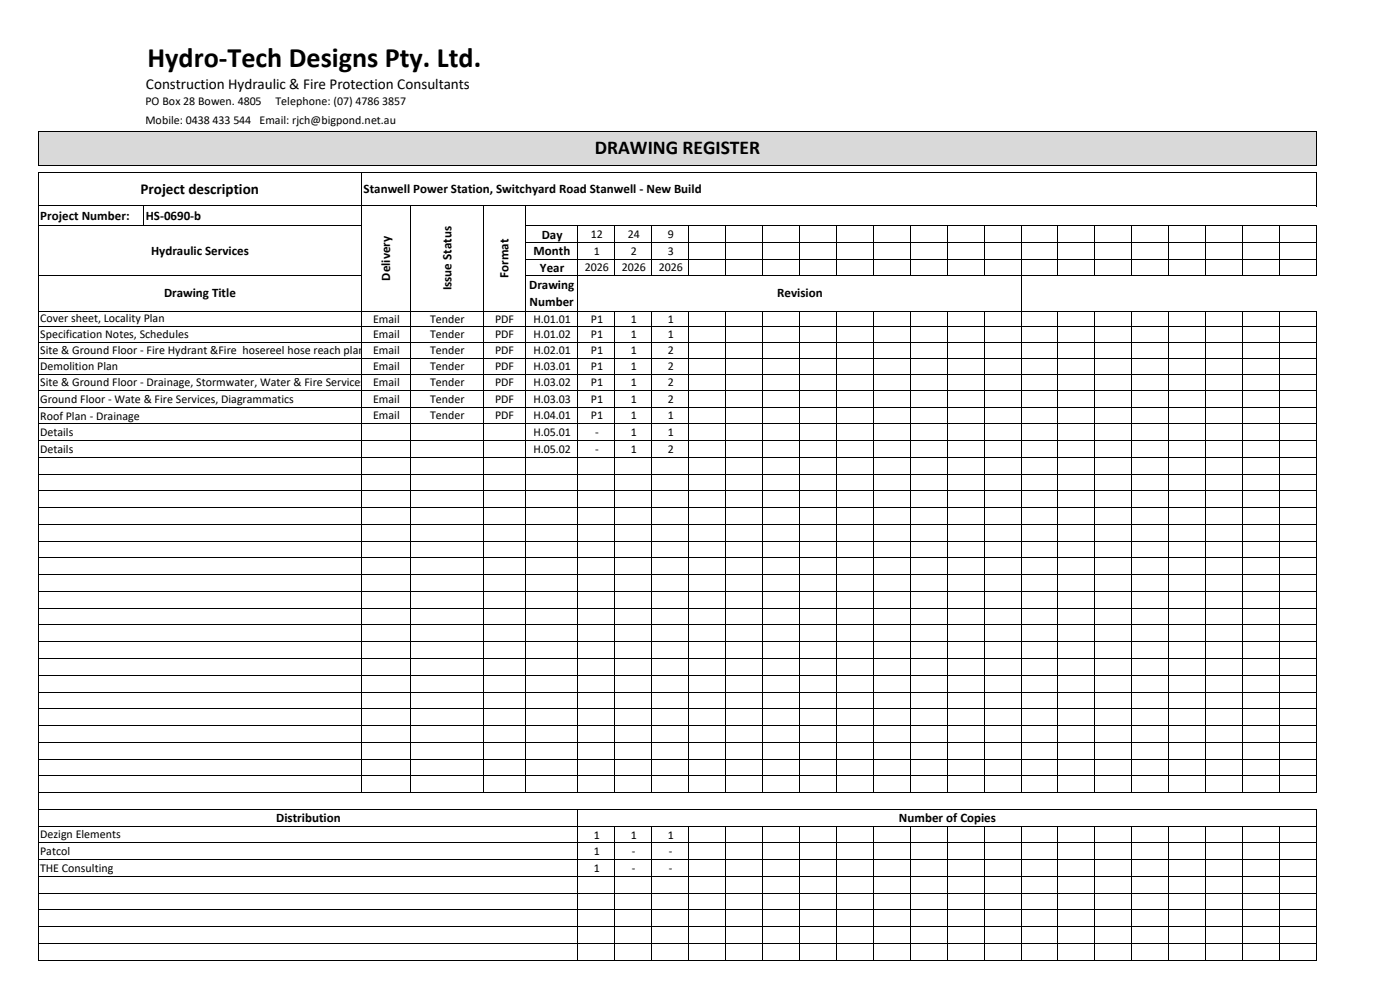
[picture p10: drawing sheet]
<svg xmlns="http://www.w3.org/2000/svg" width="297mm" height="210mm" viewBox="0 0 297 210" stroke-linecap="round" stroke-linejoin="round" font-family="sans-serif">
<defs><g id="words">
<text font-size="6" x="31.3" y="14.3">Hydro-Tech Designs Pty. Ltd.</text>
<text font-size="4.1" x="126.2" y="32.8">DRAWING REGISTER</text>
<g font-size="3.2">
<text x="30.9" y="18.8">Construction Hydraulic &amp; Fire Protection Consultants</text>
<text x="29.8" y="41.1">Project description</text>
</g>
<g font-size="2.8">
<text x="77.1" y="40.9">Stanwell Power Station, Switchyard Road Stanwell - New Build</text>
<text x="8.6" y="46.6">Project Number:</text>
<text x="30.9" y="46.7">HS-0690-b</text>
<text x="114.9" y="50.6">Day</text>
<text x="32" y="54">Hydraulic Services</text>
<text x="82.8" y="59.5" transform="rotate(-90 82.8 59.5)">Delivery</text>
<text x="107.9" y="58.9" transform="rotate(-90 107.9 58.9)">Format</text>
<text x="113.2" y="54.1">Month</text>
<text x="114.6" y="57.7">Year</text>
<text x="34.8" y="63.1">Drawing Title</text>
<text x="95.8" y="61.6" transform="rotate(-90 95.8 61.6)">Issue Status</text>
<text x="112.3" y="61.4">Drawing</text>
<text x="112.4" y="64.9">Number</text>
<text x="164.8" y="63.1">Revision</text>
<text x="58.6" y="174.4">Distribution</text>
<text x="190.7" y="174.3">Number of Copies</text>
</g>
<g font-size="2.5">
<text x="30.9" y="22.4">PO Box 28 Bowen. 4805</text>
<text x="58.5" y="22.4">Telephone: (07) 4786 3857</text>
<text x="30.9" y="26.3">Mobile: 0438 433 544 Email: rjch@bigpond.net.au</text>
<text x="125.3" y="50.5">12</text>
<text x="133.2" y="50.5">24</text>
<text x="141.6" y="50.5">9</text>
<text x="124.1" y="57.6">2026</text>
<text x="126" y="54.1">1</text>
<text x="131.9" y="57.6">2026</text>
<text x="133.8" y="54.1">2</text>
<text x="139.7" y="57.6">2026</text>
<text x="141.6" y="54.1">3</text>
<text x="8.5" y="68.4">Cover sheet, Locality Plan</text>
<text x="8.5" y="71.8">Specification Notes, Schedules</text>
<text x="79.2" y="68.5">Email</text>
<text x="79.2" y="71.8">Email</text>
<text x="91.2" y="71.8">Tender</text>
<text x="91.2" y="68.5">Tender</text>
<text x="105" y="71.8">PDF</text>
<text x="105" y="68.5">PDF</text>
<text x="113.2" y="71.8">H.01.02</text>
<text x="113.2" y="68.5">H.01.01</text>
<text x="125.3" y="71.8">P1</text>
<text x="125.3" y="68.5">P1</text>
<text x="133.8" y="71.8">1</text>
<text x="133.8" y="68.5">1</text>
<text x="141.6" y="68.5">1</text>
<text x="141.6" y="71.8">1</text>
<text x="8.5" y="75.1">Site &amp; Ground Floor - Fire Hydrant &amp;Fire hosereel hose reach plan</text>
<text x="79.2" y="75.2">Email</text>
<text x="91.2" y="75.2">Tender</text>
<text x="105" y="75.2">PDF</text>
<text x="113.2" y="75.2">H.02.01</text>
<text x="125.3" y="75.2">P1</text>
<text x="133.8" y="75.2">1</text>
<text x="141.6" y="75.2">2</text>
<text x="8.5" y="78.5">Demolition Plan</text>
<text x="8.5" y="81.9">Site &amp; Ground Floor - Drainage, Stormwater, Water &amp; Fire Services</text>
<text x="79.2" y="78.6">Email</text>
<text x="79.2" y="82">Email</text>
<text x="91.2" y="78.6">Tender</text>
<text x="91.2" y="82">Tender</text>
<text x="105" y="78.6">PDF</text>
<text x="105" y="82">PDF</text>
<text x="113.2" y="78.6">H.03.01</text>
<text x="113.2" y="82">H.03.02</text>
<text x="125.3" y="78.6">P1</text>
<text x="125.3" y="82">P1</text>
<text x="133.8" y="78.6">1</text>
<text x="133.8" y="82">1</text>
<text x="141.6" y="78.6">2</text>
<text x="141.6" y="82">2</text>
<text x="8.5" y="85.5">Ground Floor - Wate &amp; Fire Services, Diagrammatics</text>
<text x="8.5" y="89">Roof Plan - Drainage</text>
<text x="79.2" y="85.4">Email</text>
<text x="79.2" y="89">Email</text>
<text x="91.2" y="85.4">Tender</text>
<text x="91.2" y="89">Tender</text>
<text x="105" y="85.4">PDF</text>
<text x="105" y="89">PDF</text>
<text x="113.2" y="85.4">H.03.03</text>
<text x="113.2" y="89">H.04.01</text>
<text x="125.3" y="85.4">P1</text>
<text x="125.3" y="89">P1</text>
<text x="133.8" y="85.4">1</text>
<text x="133.8" y="89">1</text>
<text x="141.6" y="85.4">2</text>
<text x="141.6" y="89">1</text>
<text x="8.5" y="92.6">Details</text>
<text x="113.2" y="92.5">H.05.01</text>
<text x="126.2" y="92.5">-</text>
<text x="133.8" y="92.5">1</text>
<text x="141.6" y="92.5">1</text>
<text x="8.5" y="96.1">Details</text>
<text x="113.2" y="96.1">H.05.02</text>
<text x="126.2" y="96.1">-</text>
<text x="133.8" y="96.1">1</text>
<text x="141.6" y="96.1">2</text>
<text x="8.5" y="177.8">Dezign Elements</text>
<text x="126" y="177.9">1</text>
<text x="133.8" y="177.9">1</text>
<text x="141.6" y="177.9">1</text>
<text x="8.5" y="181.3">Patcol</text>
<text x="8.5" y="184.9">THE Consulting</text>
<text x="126" y="181.4">1</text>
<text x="126" y="185">1</text>
<text x="134.1" y="181.4">-</text>
<text x="134.1" y="185">-</text>
<text x="141.9" y="181.4">-</text>
<text x="141.9" y="185">-</text>
</g>
</g></defs>
<path d="M8.2 27.9h271.1v7.2h-271.1z" fill-rule="evenodd" fill="#d9d9d9"/>
<g fill="none" stroke="#000" stroke-width=".21">
<path d="M8.1 27.8v7.3M8.1 36.4v167.4M8.2 27.9h271.2M8.2 35h271.2M8.2 36.6h271.2M76.6 36.7v131.5M279.3 28v7.1M279.3 36.7v7.1M8.2 47.9h68.6M8.2 58.5h68.6M8.2 43.7h271.2M30.4 43.8v4.2"/>
<path d="M87.1 43.8v124.4M102.5 43.8v124.4M111.4 43.8v124.4M111.5 47.9h167.9M111.5 58.5h167.9M111.5 51.5h167.9M111.5 55h167.9M122.6 48v120.2M130.5 48v10.6M138.3 48v10.6M146.1 48v10.6M153.9 48v10.6"/>
<path d="M161.8 48v10.6M169.6 48v10.6M177.4 48v10.6M185.3 48v10.6M193.1 48v10.6M200.9 48v10.6M208.8 48v10.6M216.6 48v120.2M224.4 48v10.6M232.3 48v10.6M240.1 48v10.6M247.9 48v10.6"/>
<path d="M255.8 48v10.6M263.6 48v10.6M271.4 48v10.6M279.3 48v10.6M8.2 66h271.2M8.2 69.2h271.2M8.2 72.6h271.2M8.2 76h271.2M8.2 79.4h271.2M130.5 66.1v102.1M138.3 66.1v102.1M146.1 66.1v102.1"/>
<path d="M153.9 66.1v102.1M161.8 66.1v102.1M169.6 66.1v102.1M177.4 66.1v102.1M185.3 66.1v102.1M193.1 66.1v102.1M200.9 66.1v102.1M208.8 66.1v102.1M224.4 66.1v102.1M232.3 66.1v102.1M240.1 66.1v102.1M247.9 66.1v102.1"/>
<path d="M255.8 66.1v102.1M263.6 66.1v102.1M271.4 66.1v102.1M279.3 66.1v102.1M8.2 82.8h271.2M8.2 86.3h271.2M8.2 89.9h271.2M8.2 93.5h271.2M8.2 97h271.2M8.2 100.6h271.2M8.2 104.1h271.2M8.2 107.7h271.2"/>
<path d="M8.2 111.2h271.2M8.2 114.8h271.2M8.2 118.3h271.2M8.2 121.9h271.2M8.2 125.5h271.2M8.2 129h271.2M8.2 132.6h271.2M8.2 136.1h271.2M8.2 139.7h271.2M8.2 143.2h271.2M8.2 146.8h271.2M8.2 150.3h271.2"/>
<path d="M8.2 153.9h271.2M8.2 157.5h271.2M8.2 171.7h114.3M8.2 175.2h270.9M8.2 161h271.2M8.2 164.6h271.2M8.2 168.1h271.2M8.2 178.8h271.2M122.6 171.6v3.5M122.6 175.3v28.5M122.7 171.7h156.7M130.5 175.3v28.5"/>
<path d="M138.3 175.3v28.5M146.1 175.3v28.5M153.9 175.3v28.5M161.8 175.3v28.5M169.6 175.3v28.5M177.4 175.3v28.5M185.3 175.3v28.5M193.1 175.3v28.5M200.9 175.3v28.5M208.8 175.3v28.5M216.6 175.3v28.5M224.4 175.3v28.5"/>
<path d="M232.3 175.3v28.5M240.1 175.3v28.5M247.9 175.3v28.5M255.8 175.3v28.5M263.6 175.3v28.5M271.4 175.3v28.5M279.3 171.8v32M8.2 182.4h271.2M8.2 185.9h271.2M8.2 189.5h271.2M8.2 193h271.2M8.2 196.6h271.2"/>
<path d="M8.2 200.1h271.2M8.2 203.7h271.2"/>
</g>
<use href="#words"/>
</svg>
